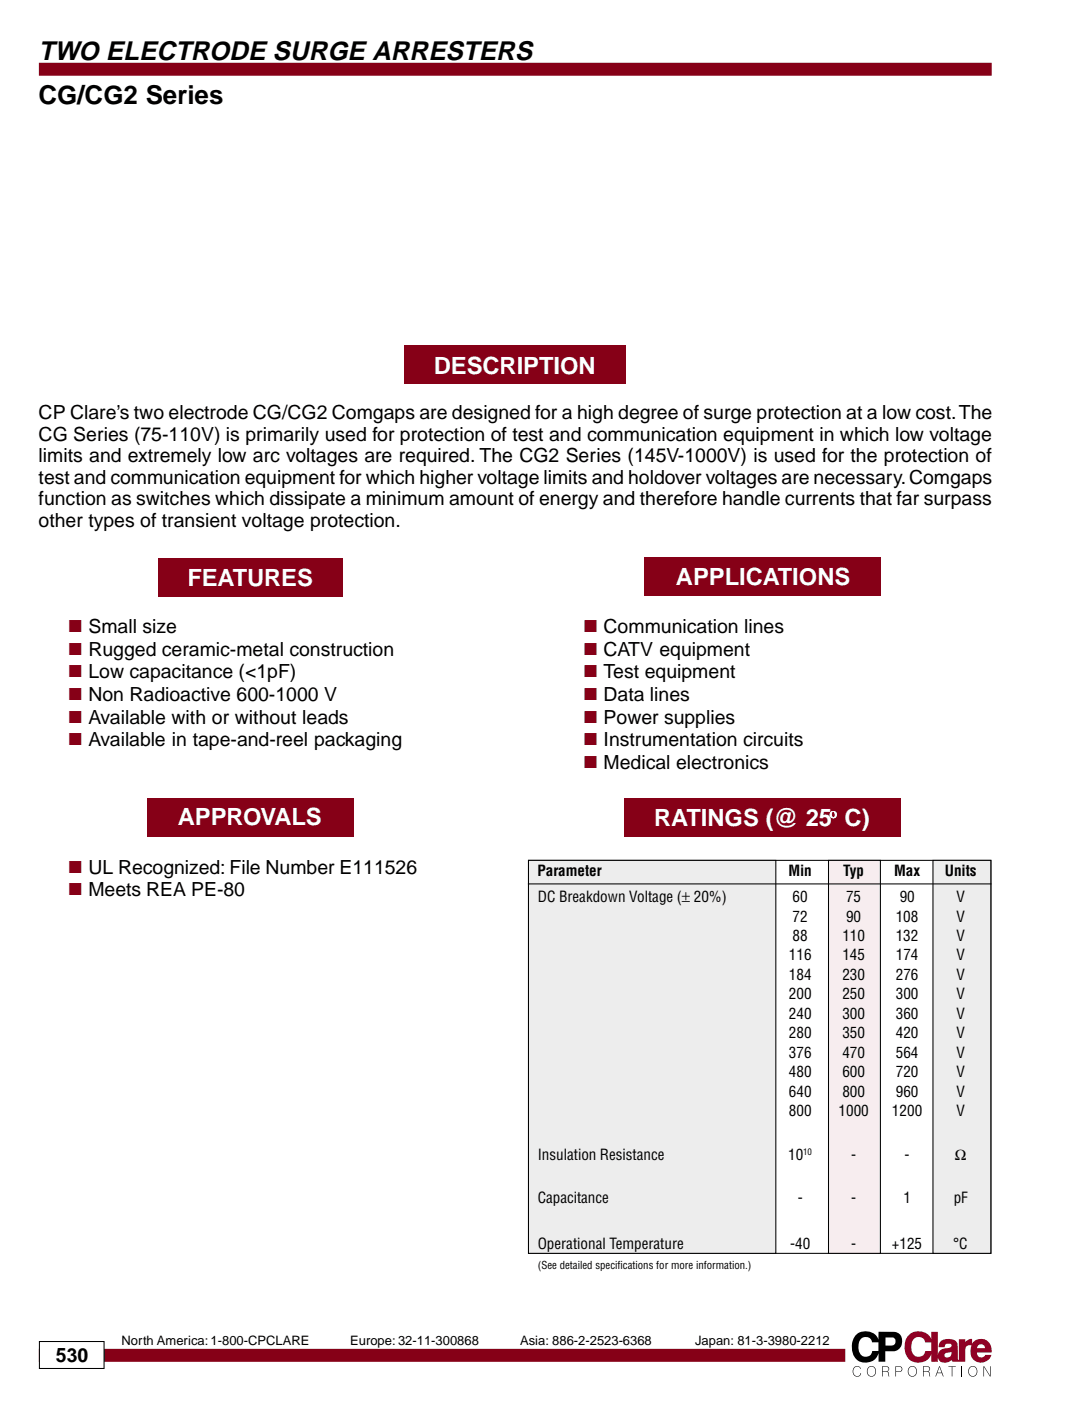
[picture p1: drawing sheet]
<svg xmlns="http://www.w3.org/2000/svg" width="178mm" height="229mm" viewBox="0 0 178 229" stroke-linecap="round" stroke-linejoin="round" font-family="sans-serif">
<defs><g id="words">
<text font-size="4.3" x="6.3" y="9.7">TWO ELECTRODE SURGE ARRESTERS</text>
<text font-size="4.2" x="6.3" y="16.9">CG/CG2 Series</text>
<g font-size="3.9" fill="#fff">
<text x="70.8" y="61">DESCRIPTION</text>
<text x="30.6" y="95.6">FEATURES</text>
<text x="110.4" y="95.4">APPLICATIONS</text>
<text x="29" y="134.6">APPROVALS</text>
<text x="106.8" y="134.7">RATINGS (@ 25 C)</text>
</g>
<g font-size="3.2">
<text x="6.3" y="68.3">CP Clare’s two electrode CG/CG2 Comgaps are designed for a high degree of surge protection at a low cost. The</text>
<text x="6.3" y="71.9">CG Series (75-110V) is primarily used for protection of test and communication equipment in which low voltage</text>
<text x="6.3" y="75.4">limits and extremely low arc voltages are required. The CG2 Series (145V-1000V) is used for the protection of</text>
<text x="6.3" y="78.9">test and communication equipment for which higher voltage limits and holdover voltages are necessary. Comgaps</text>
<text x="6.3" y="82.5">function as switches which dissipate a minimum amount of energy and therefore handle currents that far surpass</text>
<text x="6.3" y="86">other types of transient voltage protection.</text>
<text x="9.1" y="222.2">530</text>
</g>
<g font-size="2.8" fill="#860017">
<text x="11.3" y="103.1">■ Small size</text>
<text x="11.3" y="106.8">■ Rugged ceramic-metal construction</text>
<text x="95.4" y="103.1">■ Communication lines</text>
<text x="95.4" y="106.8">■ CATV equipment</text>
<text x="11.3" y="110.5">■ Low capacitance (&lt;1pF)</text>
<text x="95.4" y="110.5">■ Test equipment</text>
<text x="11.3" y="114.2">■ Non Radioactive 600-1000 V</text>
<text x="11.3" y="117.9">■ Available with or without leads</text>
<text x="95.4" y="114.2">■ Data lines</text>
<text x="95.4" y="117.9">■ Power supplies</text>
<text x="11.3" y="121.6">■ Available in tape-and-reel packaging</text>
<text x="95.4" y="121.6">■ Instrumentation circuits</text>
<text x="95.4" y="125.3">■ Medical electronics</text>
<text x="11.3" y="142.4">■ UL Recognized: File Number E111526</text>
<text x="11.3" y="146.1">■ Meets REA PE-80</text>
</g>
<g font-size="2.5">
<text x="87.8" y="142.9">Parameter</text>
<text x="128.7" y="142.9">Min</text>
<text x="137.7" y="142.9">Typ</text>
<text x="146" y="142.9">Max</text>
<text x="154.3" y="142.9">Units</text>
<text x="87.8" y="147.2">DC Breakdown Voltage (± 20%)</text>
<text x="129.4" y="147.2">60</text>
<text x="138.1" y="147.2">75</text>
<text x="146.9" y="147.2">90</text>
<text x="156.2" y="147.2">V</text>
<text x="129.4" y="150.4">72</text>
<text x="129.4" y="153.5">88</text>
<text x="137.5" y="153.5">110</text>
<text x="138.1" y="150.4">90</text>
<text x="146.3" y="153.5">132</text>
<text x="146.3" y="150.4">108</text>
<text x="156.2" y="153.5">V</text>
<text x="156.2" y="150.4">V</text>
<text x="128.8" y="156.7">116</text>
<text x="128.8" y="159.9">184</text>
<text x="137.5" y="156.7">145</text>
<text x="137.5" y="159.9">230</text>
<text x="146.3" y="156.7">174</text>
<text x="146.3" y="159.9">276</text>
<text x="156.2" y="156.7">V</text>
<text x="156.2" y="159.9">V</text>
<text x="128.8" y="163.1">200</text>
<text x="128.8" y="166.2">240</text>
<text x="137.5" y="163.1">250</text>
<text x="137.5" y="166.2">300</text>
<text x="146.3" y="163.1">300</text>
<text x="146.3" y="166.2">360</text>
<text x="156.2" y="163.1">V</text>
<text x="156.2" y="166.2">V</text>
<text x="128.8" y="169.4">280</text>
<text x="128.8" y="172.6">376</text>
<text x="137.5" y="169.4">350</text>
<text x="137.5" y="172.6">470</text>
<text x="146.3" y="169.4">420</text>
<text x="146.3" y="172.6">564</text>
<text x="156.2" y="169.4">V</text>
<text x="156.2" y="172.6">V</text>
<text x="128.8" y="175.8">480</text>
<text x="128.8" y="178.9">640</text>
<text x="137.5" y="175.8">600</text>
<text x="137.5" y="178.9">800</text>
<text x="146.3" y="175.8">720</text>
<text x="146.3" y="178.9">960</text>
<text x="156.2" y="175.8">V</text>
<text x="156.2" y="178.9">V</text>
<text x="128.8" y="182.1">800</text>
<text x="136.9" y="182.1">1000</text>
<text x="145.6" y="182.1">1200</text>
<text x="156.2" y="182.1">V</text>
<text x="87.8" y="189.2">Insulation Resistance</text>
<text x="128.7" y="189.2">10</text>
<text x="139" y="189.2">-</text>
<text x="147.7" y="189.2">-</text>
<text x="155.9" y="189.2">Ω</text>
<text x="87.8" y="196.3">Capacitance</text>
<text x="130.3" y="196.3">-</text>
<text x="139" y="196.3">-</text>
<text x="147.5" y="196.3">1</text>
<text x="155.7" y="196.3">pF</text>
<text x="87.8" y="203.8">Operational Temperature</text>
<text x="129" y="203.8">-40</text>
<text x="139" y="203.8">-</text>
<text x="145.6" y="203.8">+125</text>
<text x="155.6" y="203.8">°C</text>
</g>
<text font-size="2.3" fill="#fff" x="135.5" y="133.5">ο</text>
<g font-size="2.1">
<text x="19.9" y="219.5">North America: 1-800-CPCLARE</text>
<text x="57.2" y="219.5">Europe: 32-11-300868</text>
<text x="84.9" y="219.5">Asia: 886-2-2523-6368</text>
<text x="113.5" y="219.5">Japan: 81-3-3980-2212</text>
</g>
<text font-size="1.8" x="87.8" y="207.1">(See detailed specifications for more information.)</text>
<text font-size="1.4" x="131.1" y="188.4">10</text>
</g></defs>
<path d="M6.3 11.3h155.6M6.3 221.1h131.7" fill="none" stroke="#860017" stroke-width="2.1" stroke-linecap="butt"/>
<path d="M6.4 218.9h10.6v4.4h-10.6z" fill-rule="evenodd" fill="#fff" stroke="#000" stroke-width=".17"/>
<path d="M66 56.4h36.2v6.3h-36.2z" fill-rule="evenodd" fill="#860017"/>
<path d="M139.9 217.7a2.23 2.23 0 0 1 3.5 .9v-1.3h2.6a1.6 1.6 0 0 1 1.3 1.7 1.6 1.6 0 0 1-1.4 1.5h-1.4v1.7h-1.1v-1.4a2.25 2.25 0 0 1-2.7 1.5 2.25 2.25 0 0 1-1.6-2.6 2.71 2.71 0 0 1 .8-2zM140.6 218.4a2.15 2.15 0 0 0 .1 2.8 1.06 1.06 0 0 0 1.7-.8h1v-1.4h-1a1.07 1.07 0 0 0-1.8-.6zM144.6 218.2v1.4h.7a.71 .71 0 0 0 .9-.4 .71 .71 0 0 0-.4-1z" fill="#000"/>
<path d="M148.6 217.7a2.91 2.91 0 0 0 .3 4.4 2.29 2.29 0 0 0 3.1-1.2l.1 1.3h1v-.7a1.32 1.32 0 0 0 2.3 .4l.1 .3h2.1v-2a.72 .72 0 0 1 1-.7 2.02 2.02 0 0 0 1 2.8 1.79 1.79 0 0 0 2.3-1.2h-1a.72 .72 0 0 1-.9 .4 .72 .72 0 0 1-.5-.8h2.4a1.78 1.78 0 0 0-1-2.1 1.78 1.78 0 0 0-2.2 .6v-.7a1.26 1.26 0 0 0-1.1 .5v-.5h-1v3.4a.83 .83 0 0 1-.2-.9v-1.2a1.2 1.2 0 0 0-1.5-1.3 1.36 1.36 0 0 0-1.7 1.3h1a.61 .61 0 0 1 .5-.6 .61 .61 0 0 1 .7 .3 .6 .6 0 0 1-.8 .5 1.31 1.31 0 0 0-1.5 1v-3.7h-1.1v1.2a2.32 2.32 0 0 0-3.4-.8zM149.3 218.4a1.08 1.08 0 0 1 1.8 .6h.9v1.4l-1 .1a1.11 1.11 0 0 1-1.1 .9 1.11 1.11 0 0 1-1.1-1 2.33 2.33 0 0 1 .5-2zM159.7 219.6a.65 .65 0 0 1 .7-.2 .65 .65 0 0 1 .4 .6h-1.3zM154.4 220.8l1-.2a.66 .66 0 0 1-.3 .8 .66 .66 0 0 1-.9-.2v-.2z" fill="#900126"/>
<g fill="#000">
<path d="M139.4 223.1a.65 .65 0 0 1 .7-.2 .65 .65 0 0 1 .5 .5h-.1a.62 .62 0 0 0-.8-.4 .62 .62 0 0 0-.4 .8 .61 .61 0 0 0 .5 .7 .61 .61 0 0 0 .7-.5h.1a.7 .7 0 0 1-.8 .6 .7 .7 0 0 1-.6-.8zM154.8 222.9h1.2v.1h-.5v1.6h-.1v-1.6h-.6zM157 222.9h.1v1.7h-.1zM160.6 222.9h.1l.9 1.6v-1.6h.1v1.7h-.1l-.9-1.5v1.5h-.1z"/>
<path d="M141.7 223.1a.83 .83 0 0 0 0 1.2 .83 .83 0 0 0 1.1 .1 .87 .87 0 0 0 .1-1.1 .87 .87 0 0 0-.9-.3zM141.8 223.2a.73 .73 0 0 1 1 .1 .73 .73 0 0 1 0 1 .73 .73 0 0 1-1.1-.1 .73 .73 0 0 1 .1-1z"/>
<path d="M144 222.9v1.7h.1v-.8l.8 .1 .1 .2 .1 .5h.1v-.3a.42 .42 0 0 0-.4-.5l.2-.1a.44 .44 0 0 0 .1-.5 .44 .44 0 0 0-.4-.3zM144.1 223l.8 .1 .2 .3-.1 .2-.3 .2h-.6z"/>
<path d="M146.2 222.9v1.7h.1v-.7l.8-.1 .2-.4-.1-.3-.1-.1zM146.3 223l.8 .1a.39 .39 0 0 1 .1 .4 .39 .39 0 0 1-.4 .3h-.5z"/>
<path d="M148.4 223.1a.83 .83 0 0 0-.1 1.2 .83 .83 0 0 0 1.2 .1 .87 .87 0 0 0 .1-1.1 .87 .87 0 0 0-1-.3zM148.5 223.2a.73 .73 0 0 1 1 .1 .73 .73 0 0 1-.1 1 .73 .73 0 0 1-1-.1 .73 .73 0 0 1 .1-1z"/>
<path d="M150.7 222.9v1.7h.1v-.8l.8 .1 .1 .2 .1 .5h.1l-.1-.3a.42 .42 0 0 0-.3-.5l.2-.1a.44 .44 0 0 0 .1-.5 .44 .44 0 0 0-.4-.3zM150.8 223l.8 .1 .2 .3-.1 .2-.3 .2h-.6z"/>
<path d="M153.3 222.9l-.6 1.7h.1l.2-.5h.8l.2 .5h.1l-.7-1.7zM153.4 223l.3 1h-.7z"/>
<path d="M158.3 223.1a.83 .83 0 0 0-.1 1.2 .83 .83 0 0 0 1.2 .1 .87 .87 0 0 0 .1-1.1 .87 .87 0 0 0-1-.3zM158.3 223.2a.73 .73 0 0 1 1.1 .1 .73 .73 0 0 1-.1 1 .73 .73 0 0 1-1-.1 .73 .73 0 0 1 0-1z"/>
</g>
<g fill="#860017">
<path d="M101.9 130.2h45.1v6.3h-45.1z" fill-rule="evenodd"/>
<path d="M105.3 90.9h38.5v6.3h-38.5z" fill-rule="evenodd"/>
<path d="M25.8 91.1h30.2v6.3h-30.2z" fill-rule="evenodd"/>
</g>
<path d="M86.3 140.4h75.5v64.1h-75.5z" fill="none" stroke="#000" stroke-width=".17"/>
<path d="M152.3 140.4h9.5v64.1h-9.5z" fill-rule="evenodd" fill="#ededed" stroke="#000" stroke-width=".17"/>
<path d="M135.3 140.4h8.4v64.1h-8.4z" fill-rule="evenodd" fill="#f7edef" stroke="#000" stroke-width=".17"/>
<path d="M86.3 140.4h40.4v64.1h-40.4z" fill-rule="evenodd" fill="#ededed" stroke="#000" stroke-width=".17"/>
<path d="M24 130.2h33.6v6.3h-33.6z" fill-rule="evenodd" fill="#860017"/>
<path d="M86.2 144.2h75.7" fill="none" stroke="#000" stroke-width=".17"/>
<use href="#words"/>
</svg>
